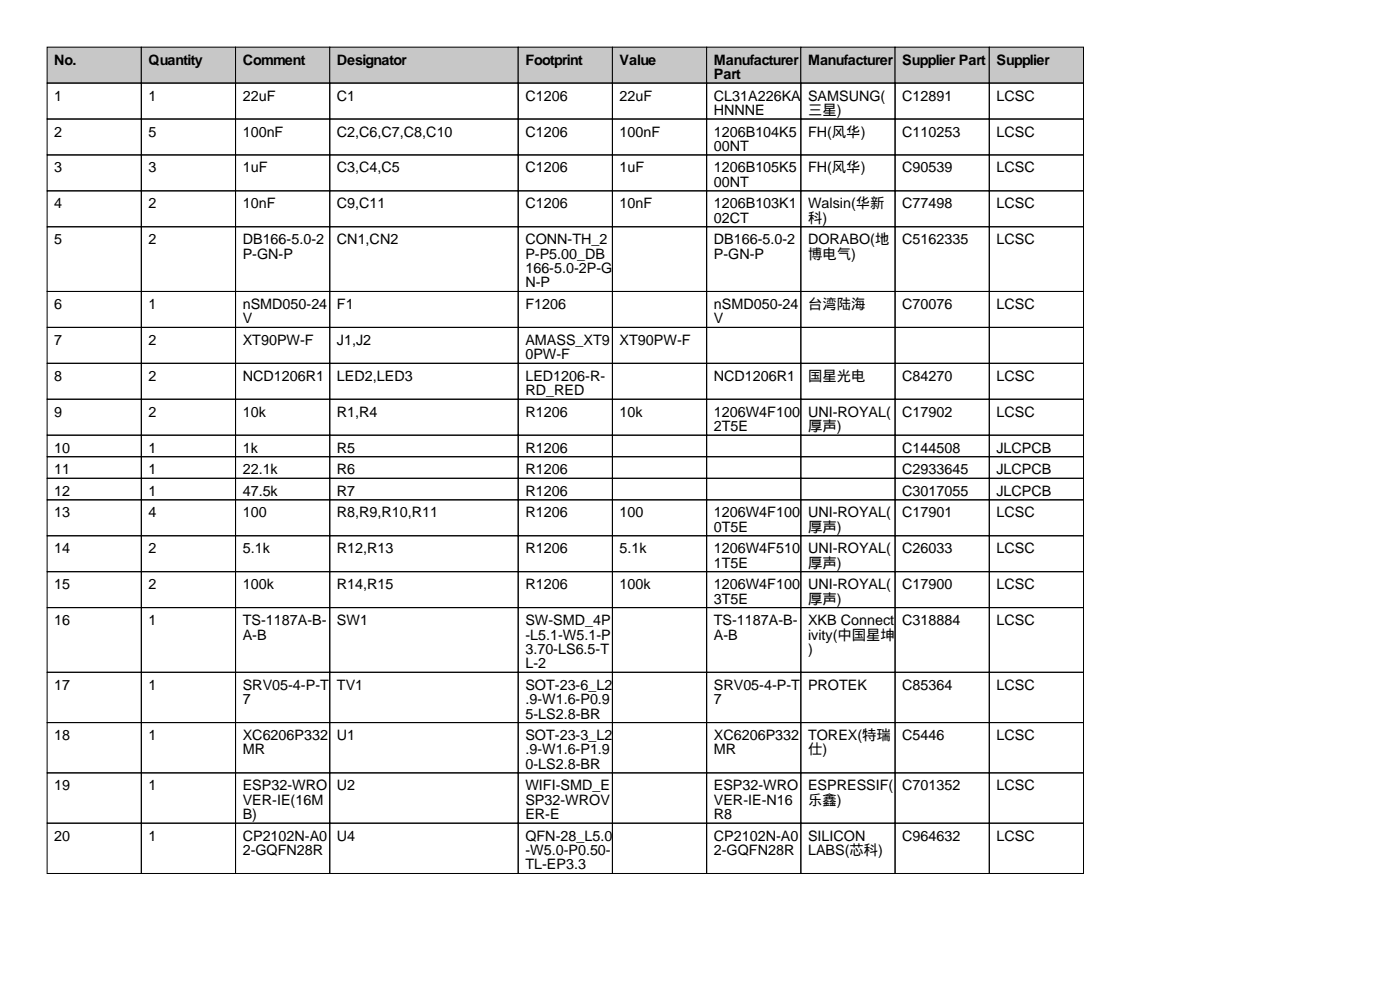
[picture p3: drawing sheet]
<svg xmlns="http://www.w3.org/2000/svg" width="297mm" height="210mm" viewBox="0 0 297 210" stroke-linecap="round" stroke-linejoin="round" font-family="sans-serif">
<defs><g id="words">
<g font-size="3">
<text x="11.5" y="13.7">No.</text>
<text x="31.5" y="13.7">Quantity</text>
<text x="51.5" y="13.7">Comment</text>
<text x="71.5" y="13.7">Designator</text>
<text x="111.5" y="13.7">Footprint</text>
<text x="131.5" y="13.7">Value</text>
<text x="151.5" y="13.7">Manufacturer</text>
<text x="151.5" y="16.8">Part</text>
<text x="171.5" y="13.7">Manufacturer</text>
<text x="191.5" y="13.7">Supplier Part</text>
<text x="211.5" y="13.7">Supplier</text>
<text x="11.5" y="21.3">1</text>
<text x="31.5" y="21.3">1</text>
<text x="51.5" y="21.3">22uF</text>
<text x="71.5" y="21.3">C1</text>
<text x="111.5" y="21.3">C1206</text>
<text x="131.5" y="21.3">22uF</text>
<text x="151.5" y="21.3">CL31A226KA</text>
<text x="171.5" y="21.3">SAMSUNG(</text>
<text x="191.5" y="21.3">C12891</text>
<text x="211.5" y="21.3">LCSC</text>
<text x="11.5" y="29">2</text>
<text x="31.5" y="29">5</text>
<text x="51.5" y="29">100nF</text>
<text x="71.5" y="29">C2,C6,C7,C8,C10</text>
<text x="111.5" y="29">C1206</text>
<text x="131.5" y="29">100nF</text>
<text x="151.5" y="24.4">HNNNE</text>
<text x="151.5" y="29">1206B104K5</text>
<text x="171.5" y="24.4">三星)</text>
<text x="171.5" y="29">FH(风华)</text>
<text x="191.5" y="29">C110253</text>
<text x="211.5" y="29">LCSC</text>
<text x="151.5" y="32">00NT</text>
<text x="11.5" y="36.6">3</text>
<text x="31.5" y="36.6">3</text>
<text x="51.5" y="36.6">1uF</text>
<text x="71.5" y="36.6">C3,C4,C5</text>
<text x="111.5" y="36.6">C1206</text>
<text x="131.5" y="36.6">1uF</text>
<text x="151.5" y="36.6">1206B105K5</text>
<text x="151.5" y="39.6">00NT</text>
<text x="171.5" y="36.6">FH(风华)</text>
<text x="191.5" y="36.6">C90539</text>
<text x="211.5" y="36.6">LCSC</text>
<text x="11.5" y="44.2">4</text>
<text x="31.5" y="44.2">2</text>
<text x="51.5" y="44.2">10nF</text>
<text x="71.5" y="44.2">C9,C11</text>
<text x="111.5" y="44.2">C1206</text>
<text x="131.5" y="44.2">10nF</text>
<text x="151.5" y="44.2">1206B103K1</text>
<text x="151.5" y="47.2">02CT</text>
<text x="171.5" y="44.2">Walsin(华新</text>
<text x="171.5" y="47.2">科)</text>
<text x="191.5" y="44.2">C77498</text>
<text x="211.5" y="44.2">LCSC</text>
<text x="11.5" y="51.8">5</text>
<text x="31.5" y="51.8">2</text>
<text x="51.5" y="51.8">DB166-5.0-2</text>
<text x="71.5" y="51.8">CN1,CN2</text>
<text x="111.5" y="51.8">CONN-TH_2</text>
<text x="151.5" y="51.8">DB166-5.0-2</text>
<text x="171.5" y="51.8">DORABO(地</text>
<text x="191.5" y="51.8">C5162335</text>
<text x="211.5" y="51.8">LCSC</text>
<text x="51.5" y="54.9">P-GN-P</text>
<text x="111.5" y="54.9">P-P5.00_DB</text>
<text x="111.5" y="57.9">166-5.0-2P-G</text>
<text x="151.5" y="54.9">P-GN-P</text>
<text x="171.5" y="54.9">博电气)</text>
<text x="11.5" y="65.5">6</text>
<text x="31.5" y="65.5">1</text>
<text x="51.5" y="65.5">nSMD050-24</text>
<text x="71.5" y="65.5">F1</text>
<text x="111.5" y="61">N-P</text>
<text x="111.5" y="65.5">F1206</text>
<text x="151.5" y="65.5">nSMD050-24</text>
<text x="171.5" y="65.5">台湾陆海</text>
<text x="191.5" y="65.5">C70076</text>
<text x="211.5" y="65.5">LCSC</text>
<text x="51.5" y="68.6">V</text>
<text x="151.5" y="68.6">V</text>
<text x="11.5" y="73.2">7</text>
<text x="31.5" y="73.2">2</text>
<text x="51.5" y="73.2">XT90PW-F</text>
<text x="71.5" y="73.2">J1,J2</text>
<text x="111.5" y="73.2">AMASS_XT9</text>
<text x="111.5" y="76.2">0PW-F</text>
<text x="131.5" y="73.2">XT90PW-F</text>
<text x="11.5" y="80.8">8</text>
<text x="31.5" y="80.8">2</text>
<text x="51.5" y="80.8">NCD1206R1</text>
<text x="71.5" y="80.8">LED2,LED3</text>
<text x="111.5" y="80.8">LED1206-R-</text>
<text x="111.5" y="83.8">RD_RED</text>
<text x="151.5" y="80.8">NCD1206R1</text>
<text x="171.5" y="80.8">国星光电</text>
<text x="191.5" y="80.8">C84270</text>
<text x="211.5" y="80.8">LCSC</text>
<text x="11.5" y="88.4">9</text>
<text x="31.5" y="88.4">2</text>
<text x="51.5" y="88.4">10k</text>
<text x="71.5" y="88.4">R1,R4</text>
<text x="111.5" y="88.4">R1206</text>
<text x="131.5" y="88.4">10k</text>
<text x="151.5" y="88.4">1206W4F100</text>
<text x="171.5" y="88.4">UNI-ROYAL(</text>
<text x="191.5" y="88.4">C17902</text>
<text x="211.5" y="88.4">LCSC</text>
<text x="151.5" y="91.4">2T5E</text>
<text x="171.5" y="91.4">厚声)</text>
<text x="11.5" y="96">10</text>
<text x="11.5" y="100.6">11</text>
<text x="31.5" y="96">1</text>
<text x="31.5" y="100.6">1</text>
<text x="51.5" y="96">1k</text>
<text x="51.5" y="100.6">22.1k</text>
<text x="71.5" y="96">R5</text>
<text x="71.5" y="100.6">R6</text>
<text x="111.5" y="96">R1206</text>
<text x="111.5" y="100.6">R1206</text>
<text x="191.5" y="96">C144508</text>
<text x="191.5" y="100.6">C2933645</text>
<text x="211.5" y="96">JLCPCB</text>
<text x="211.5" y="100.6">JLCPCB</text>
<text x="11.5" y="105.2">12</text>
<text x="31.5" y="105.2">1</text>
<text x="51.5" y="105.2">47.5k</text>
<text x="71.5" y="105.2">R7</text>
<text x="111.5" y="105.2">R1206</text>
<text x="191.5" y="105.2">C3017055</text>
<text x="211.5" y="105.2">JLCPCB</text>
<text x="11.5" y="109.7">13</text>
<text x="31.5" y="109.7">4</text>
<text x="51.5" y="109.7">100</text>
<text x="71.5" y="109.7">R8,R9,R10,R11</text>
<text x="111.5" y="109.7">R1206</text>
<text x="131.5" y="109.7">100</text>
<text x="151.5" y="109.7">1206W4F100</text>
<text x="151.5" y="112.8">0T5E</text>
<text x="171.5" y="109.7">UNI-ROYAL(</text>
<text x="171.5" y="112.8">厚声)</text>
<text x="191.5" y="109.7">C17901</text>
<text x="211.5" y="109.7">LCSC</text>
<text x="11.5" y="117.4">14</text>
<text x="31.5" y="117.4">2</text>
<text x="51.5" y="117.4">5.1k</text>
<text x="71.5" y="117.4">R12,R13</text>
<text x="111.5" y="117.4">R1206</text>
<text x="131.5" y="117.4">5.1k</text>
<text x="151.5" y="117.4">1206W4F510</text>
<text x="171.5" y="117.4">UNI-ROYAL(</text>
<text x="191.5" y="117.4">C26033</text>
<text x="211.5" y="117.4">LCSC</text>
<text x="11.5" y="125">15</text>
<text x="31.5" y="125">2</text>
<text x="51.5" y="125">100k</text>
<text x="71.5" y="125">R14,R15</text>
<text x="111.5" y="125">R1206</text>
<text x="131.5" y="125">100k</text>
<text x="151.5" y="120.4">1T5E</text>
<text x="151.5" y="125">1206W4F100</text>
<text x="171.5" y="120.4">厚声)</text>
<text x="171.5" y="125">UNI-ROYAL(</text>
<text x="191.5" y="125">C17900</text>
<text x="211.5" y="125">LCSC</text>
<text x="151.5" y="128">3T5E</text>
<text x="171.5" y="128">厚声)</text>
<text x="11.5" y="132.6">16</text>
<text x="31.5" y="132.6">1</text>
<text x="51.5" y="132.6">TS-1187A-B-</text>
<text x="51.5" y="135.6">A-B</text>
<text x="71.5" y="132.6">SW1</text>
<text x="111.5" y="132.6">SW-SMD_4P</text>
<text x="111.5" y="135.6">-L5.1-W5.1-P</text>
<text x="151.5" y="132.6">TS-1187A-B-</text>
<text x="151.5" y="135.6">A-B</text>
<text x="171.5" y="132.6">XKB Connect</text>
<text x="171.5" y="135.6">ivity(中国星坤</text>
<text x="191.5" y="132.6">C318884</text>
<text x="211.5" y="132.6">LCSC</text>
<text x="111.5" y="138.7">3.70-LS6.5-T</text>
<text x="111.5" y="141.7">L-2</text>
<text x="171.5" y="138.7">)</text>
<text x="11.5" y="146.3">17</text>
<text x="31.5" y="146.3">1</text>
<text x="51.5" y="146.3">SRV05-4-P-T</text>
<text x="51.5" y="149.4">7</text>
<text x="71.5" y="146.3">TV1</text>
<text x="111.5" y="146.3">SOT-23-6_L2</text>
<text x="111.5" y="149.4">.9-W1.6-P0.9</text>
<text x="151.5" y="146.3">SRV05-4-P-T</text>
<text x="151.5" y="149.4">7</text>
<text x="171.5" y="146.3">PROTEK</text>
<text x="191.5" y="146.3">C85364</text>
<text x="211.5" y="146.3">LCSC</text>
<text x="111.5" y="152.4">5-LS2.8-BR</text>
<text x="11.5" y="157">18</text>
<text x="31.5" y="157">1</text>
<text x="51.5" y="157">XC6206P332</text>
<text x="51.5" y="160">MR</text>
<text x="71.5" y="157">U1</text>
<text x="111.5" y="157">SOT-23-3_L2</text>
<text x="111.5" y="160">.9-W1.6-P1.9</text>
<text x="151.5" y="157">XC6206P332</text>
<text x="151.5" y="160">MR</text>
<text x="171.5" y="157">TOREX(特瑞</text>
<text x="171.5" y="160">仕)</text>
<text x="191.5" y="157">C5446</text>
<text x="211.5" y="157">LCSC</text>
<text x="11.5" y="167.6">19</text>
<text x="31.5" y="167.6">1</text>
<text x="51.5" y="167.6">ESP32-WRO</text>
<text x="71.5" y="167.6">U2</text>
<text x="111.5" y="163.1">0-LS2.8-BR</text>
<text x="111.5" y="167.6">WIFI-SMD_E</text>
<text x="151.5" y="167.6">ESP32-WRO</text>
<text x="171.5" y="167.6">ESPRESSIF(</text>
<text x="191.5" y="167.6">C701352</text>
<text x="211.5" y="167.6">LCSC</text>
<text x="51.5" y="170.7">VER-IE(16M</text>
<text x="51.5" y="173.7">B)</text>
<text x="111.5" y="170.7">SP32-WROV</text>
<text x="111.5" y="173.7">ER-E</text>
<text x="151.5" y="170.7">VER-IE-N16</text>
<text x="151.5" y="173.7">R8</text>
<text x="171.5" y="170.7">乐鑫)</text>
<text x="11.5" y="178.3">20</text>
<text x="31.5" y="178.3">1</text>
<text x="51.5" y="178.3">CP2102N-A0</text>
<text x="71.5" y="178.3">U4</text>
<text x="111.5" y="178.3">QFN-28_L5.0</text>
<text x="151.5" y="178.3">CP2102N-A0</text>
<text x="171.5" y="178.3">SILICON</text>
<text x="191.5" y="178.3">C964632</text>
<text x="211.5" y="178.3">LCSC</text>
<text x="51.5" y="181.4">2-GQFN28R</text>
<text x="111.5" y="181.4">-W5.0-P0.50-</text>
<text x="111.5" y="184.4">TL-EP3.3</text>
<text x="151.5" y="181.4">2-GQFN28R</text>
<text x="171.5" y="181.4">LABS(芯科)</text>
</g>
</g></defs>
<g fill="#c7c7c7" stroke="#000" stroke-width=".21">
<path d="M10 10h20v7.6h-20z"/>
<path d="M30 10h20v7.6h-20z"/>
<path d="M50 10h20v7.6h-20z"/>
<path d="M70 10h40v7.6h-40z"/>
<path d="M110 10h20v7.6h-20z"/>
<path d="M130 10h20v7.6h-20z"/>
<path d="M150 10h20v7.6h-20z"/>
<path d="M170 10h20v7.6h-20z"/>
<path d="M190 10h20v7.6h-20z"/>
<path d="M210 10h20v7.6h-20z"/>
</g>
<g fill="none" stroke="#000" stroke-width=".21">
<path d="M10 17.6h20v7.6h-20zM30 17.6h20v7.6h-20zM50 17.6h20v7.6h-20zM70 17.6h40v7.6h-40zM110 17.6h20v7.6h-20zM130 17.6h20v7.6h-20zM150 17.6h20v7.6h-20zM170 17.6h20v7.6h-20zM190 17.6h20v7.6h-20zM210 17.6h20v7.6h-20zM10 25.2h20v7.7h-20zM10 32.9h20v7.6h-20z"/>
<path d="M30 25.2h20v7.7h-20zM30 32.9h20v7.6h-20zM50 25.2h20v7.7h-20zM50 32.9h20v7.6h-20zM70 25.2h40v7.7h-40zM70 32.9h40v7.6h-40zM110 25.2h20v7.7h-20zM110 32.9h20v7.6h-20zM130 25.2h20v7.7h-20zM130 32.9h20v7.6h-20zM150 25.2h20v7.7h-20zM150 32.9h20v7.6h-20z"/>
<path d="M170 25.2h20v7.7h-20zM170 32.9h20v7.6h-20zM190 25.2h20v7.7h-20zM190 32.9h20v7.6h-20zM210 25.2h20v7.7h-20zM210 32.9h20v7.6h-20zM10 40.5h20v7.6h-20zM10 48.1h20v13.7h-20zM30 40.5h20v7.6h-20zM30 48.1h20v13.7h-20zM50 40.5h20v7.6h-20zM50 48.1h20v13.7h-20z"/>
<path d="M70 40.5h40v7.6h-40zM70 48.1h40v13.7h-40zM110 40.5h20v7.6h-20zM110 48.1h20v13.7h-20zM130 40.5h20v7.6h-20zM130 48.1h20v13.7h-20zM150 40.5h20v7.6h-20zM150 48.1h20v13.7h-20zM170 40.5h20v7.6h-20zM170 48.1h20v13.7h-20zM190 40.5h20v7.6h-20zM190 48.1h20v13.7h-20z"/>
<path d="M210 40.5h20v7.6h-20zM210 48.1h20v13.7h-20zM10 61.8h20v7.6h-20zM10 69.4h20v7.7h-20zM10 77.1h20v7.6h-20zM30 61.8h20v7.6h-20zM30 69.4h20v7.7h-20zM30 77.1h20v7.6h-20zM50 61.8h20v7.6h-20zM50 69.4h20v7.7h-20zM50 77.1h20v7.6h-20zM70 61.8h40v7.6h-40z"/>
<path d="M70 69.4h40v7.7h-40zM70 77.1h40v7.6h-40zM110 61.8h20v7.6h-20zM110 69.4h20v7.7h-20zM110 77.1h20v7.6h-20zM130 61.8h20v7.6h-20zM130 69.4h20v7.7h-20zM130 77.1h20v7.6h-20zM150 61.8h20v7.6h-20zM150 69.4h20v7.7h-20zM150 77.1h20v7.6h-20zM170 61.8h20v7.6h-20z"/>
<path d="M170 69.4h20v7.7h-20zM170 77.1h20v7.6h-20zM190 61.8h20v7.6h-20zM190 69.4h20v7.7h-20zM190 77.1h20v7.6h-20zM210 61.8h20v7.6h-20zM210 69.4h20v7.7h-20zM210 77.1h20v7.6h-20zM10 84.7h20v7.6h-20zM10 92.3h20v4.6h-20zM10 96.9h20v4.5h-20zM30 84.7h20v7.6h-20z"/>
<path d="M30 92.3h20v4.6h-20zM30 96.9h20v4.5h-20zM50 84.7h20v7.6h-20zM50 92.3h20v4.6h-20zM50 96.9h20v4.5h-20zM70 84.7h40v7.6h-40zM70 92.3h40v4.6h-40zM70 96.9h40v4.5h-40zM110 84.7h20v7.6h-20zM110 92.3h20v4.6h-20zM110 96.9h20v4.5h-20zM130 84.7h20v7.6h-20z"/>
<path d="M130 92.3h20v4.6h-20zM130 96.9h20v4.5h-20zM150 84.7h20v7.6h-20zM150 92.3h20v4.6h-20zM150 96.9h20v4.5h-20zM170 84.7h20v7.6h-20zM170 92.3h20v4.6h-20zM170 96.9h20v4.5h-20zM190 84.7h20v7.6h-20zM190 92.3h20v4.6h-20zM190 96.9h20v4.5h-20zM210 84.7h20v7.6h-20z"/>
<path d="M210 92.3h20v4.6h-20zM210 96.9h20v4.5h-20zM10 101.4h20v4.6h-20zM10 106h20v7.6h-20zM10 113.6h20v7.7h-20zM30 101.4h20v4.6h-20zM30 106h20v7.6h-20zM30 113.6h20v7.7h-20zM50 101.4h20v4.6h-20zM50 106h20v7.6h-20zM50 113.6h20v7.7h-20zM70 101.4h40v4.6h-40z"/>
<path d="M70 106h40v7.6h-40zM70 113.6h40v7.7h-40zM110 101.4h20v4.6h-20zM110 106h20v7.6h-20zM110 113.6h20v7.7h-20zM130 101.4h20v4.6h-20zM130 106h20v7.6h-20zM130 113.6h20v7.7h-20zM150 101.4h20v4.6h-20zM150 106h20v7.6h-20zM150 113.6h20v7.7h-20zM170 101.4h20v4.6h-20z"/>
<path d="M170 106h20v7.6h-20zM170 113.6h20v7.7h-20zM190 101.4h20v4.6h-20zM190 106h20v7.6h-20zM190 113.6h20v7.7h-20zM210 101.4h20v4.6h-20zM210 106h20v7.6h-20zM210 113.6h20v7.7h-20zM10 121.3h20v7.6h-20zM10 128.9h20v13.7h-20zM30 121.3h20v7.6h-20zM30 128.9h20v13.7h-20z"/>
<path d="M50 121.3h20v7.6h-20zM50 128.9h20v13.7h-20zM70 121.3h40v7.6h-40zM70 128.9h40v13.7h-40zM110 121.3h20v7.6h-20zM110 128.9h20v13.7h-20zM130 121.3h20v7.6h-20zM130 128.9h20v13.7h-20zM150 121.3h20v7.6h-20zM150 128.9h20v13.7h-20zM170 121.3h20v7.6h-20zM170 128.9h20v13.7h-20z"/>
<path d="M190 121.3h20v7.6h-20zM190 128.9h20v13.7h-20zM210 121.3h20v7.6h-20zM210 128.9h20v13.7h-20zM10 142.6h20v10.7h-20zM10 153.3h20v10.6h-20zM30 142.6h20v10.7h-20zM30 153.3h20v10.6h-20zM50 142.6h20v10.7h-20zM50 153.3h20v10.6h-20zM70 142.6h40v10.7h-40zM70 153.3h40v10.6h-40z"/>
<path d="M110 142.6h20v10.7h-20zM110 153.3h20v10.6h-20zM130 142.6h20v10.7h-20zM130 153.3h20v10.6h-20zM150 142.6h20v10.7h-20zM150 153.3h20v10.6h-20zM170 142.6h20v10.7h-20zM170 153.3h20v10.6h-20zM190 142.6h20v10.7h-20zM190 153.3h20v10.6h-20zM210 142.6h20v10.7h-20zM210 153.3h20v10.6h-20z"/>
<path d="M10 163.9h20v10.7h-20zM10 174.6h20v10.7h-20zM30 163.9h20v10.7h-20zM30 174.6h20v10.7h-20zM50 163.9h20v10.7h-20zM50 174.6h20v10.7h-20zM70 163.9h40v10.7h-40zM70 174.6h40v10.7h-40zM110 163.9h20v10.7h-20zM110 174.6h20v10.7h-20zM130 163.9h20v10.7h-20zM130 174.6h20v10.7h-20z"/>
<path d="M150 163.9h20v10.7h-20zM150 174.6h20v10.7h-20zM170 163.9h20v10.7h-20zM170 174.6h20v10.7h-20zM190 163.9h20v10.7h-20zM190 174.6h20v10.7h-20zM210 163.9h20v10.7h-20zM210 174.6h20v10.7h-20z"/>
</g>
<use href="#words"/>
</svg>
